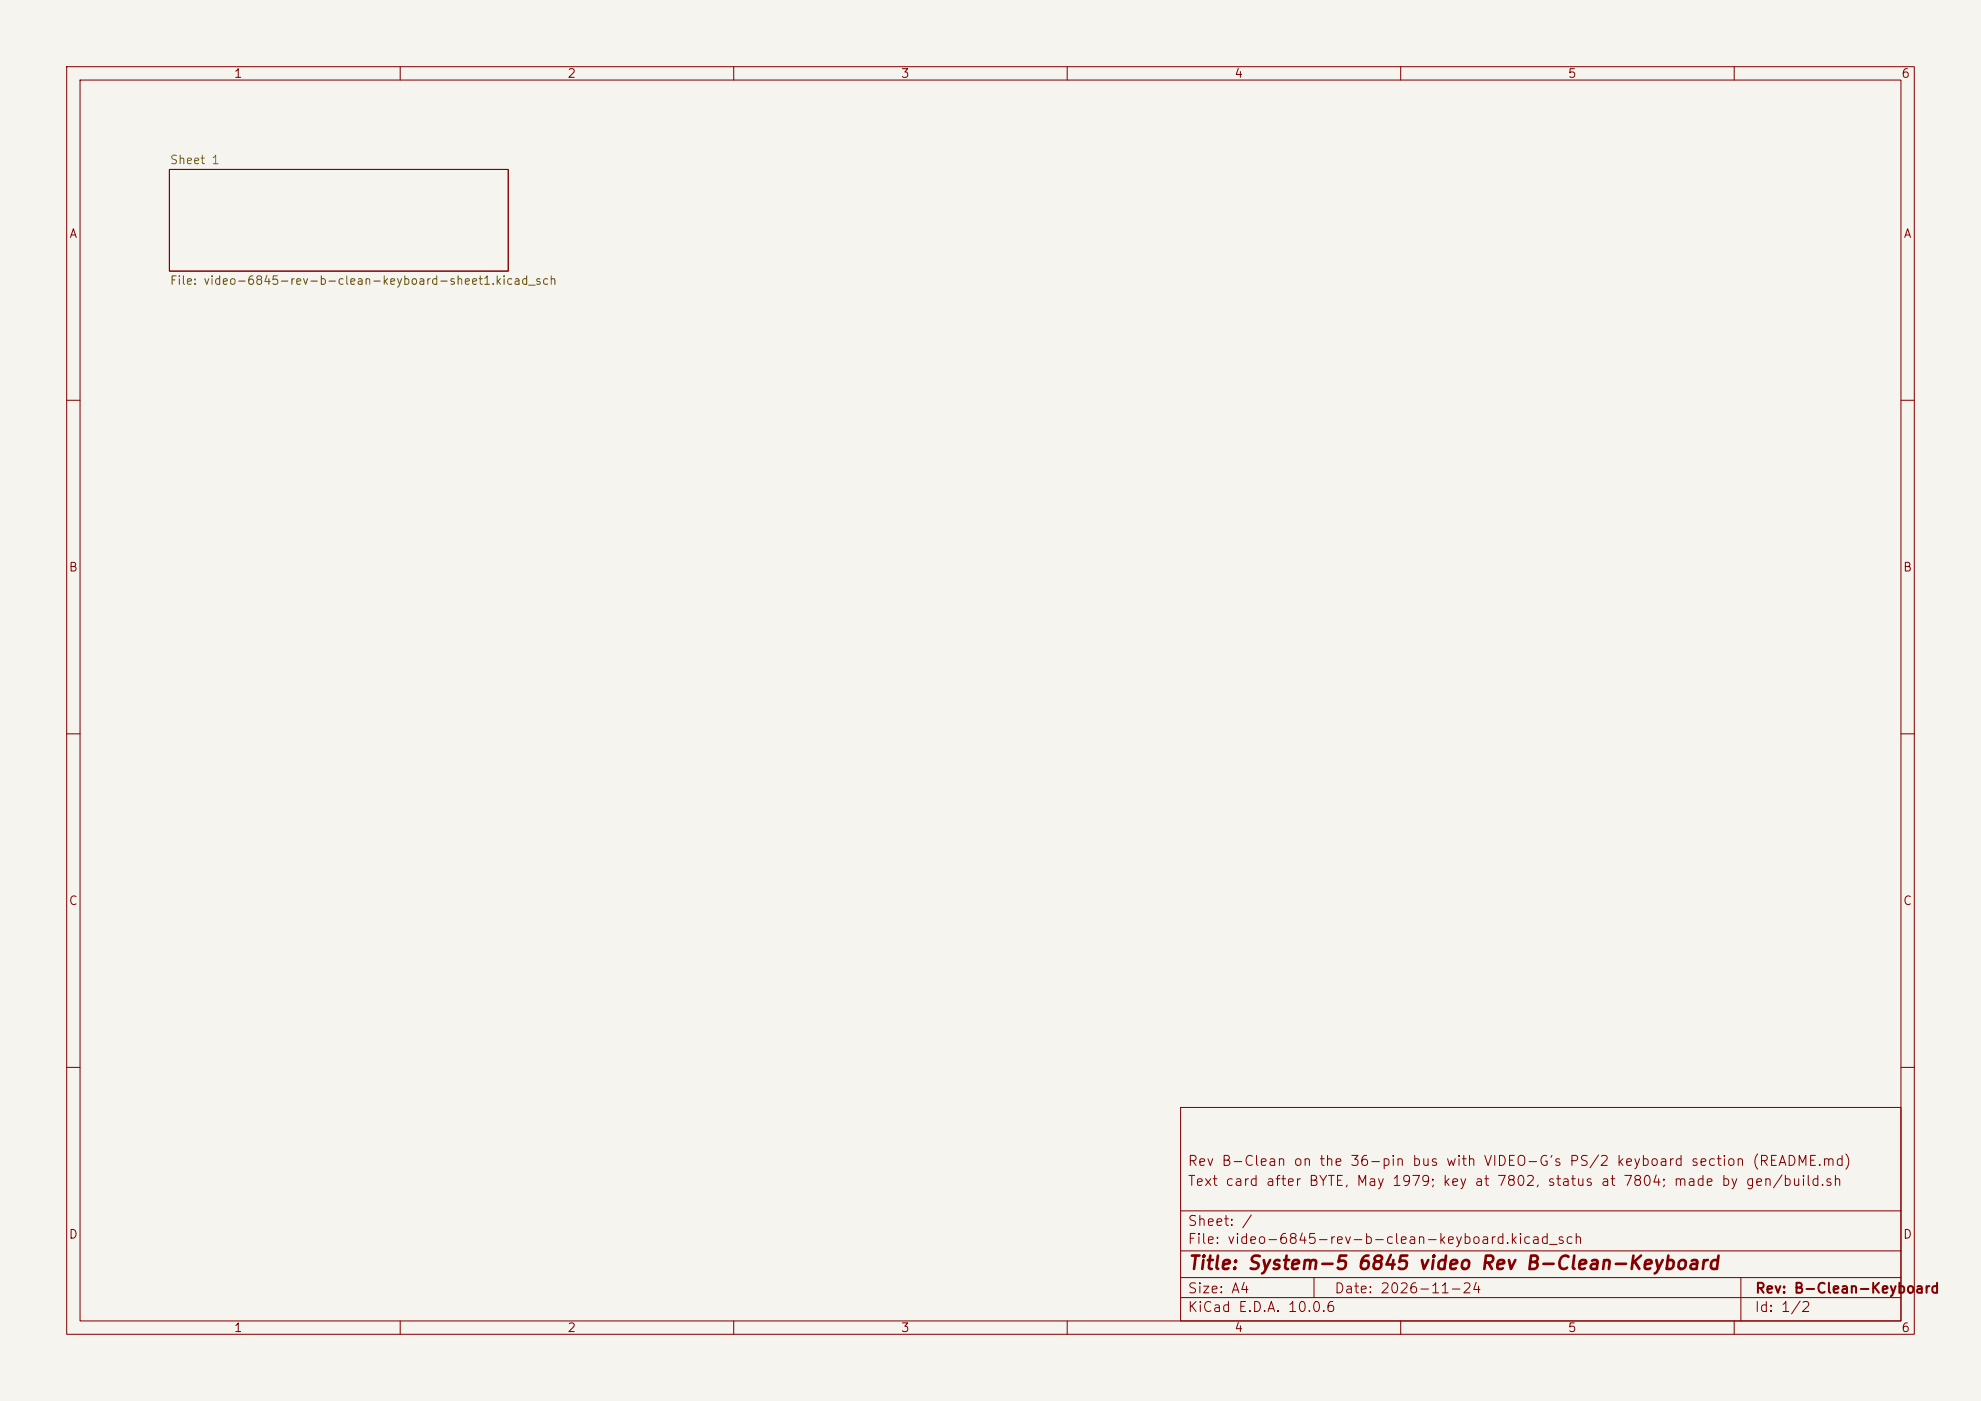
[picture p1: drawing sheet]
<svg xmlns="http://www.w3.org/2000/svg" width="297mm" height="210mm" viewBox="0 0 297 210" stroke-linecap="round" stroke-linejoin="round" font-family="sans-serif">
<defs><g id="words">
<text font-size="2" fill="#840000" x="178" y="190.8">Title: System-5 6845 video Rev B-Clean-Keyboard</text>
<g font-size="1.5" fill="#840000">
<text x="178" y="178.1">Text card after BYTE, May 1979; key at 7802, status at 7804; made by gen/build.sh</text>
<text x="178" y="175.1">Rev B-Clean on the 36-pin bus with VIDEO-G's PS/2 keyboard section (README.md)</text>
<text x="178" y="184.1">Sheet: /</text>
<text x="178" y="186.8">File: video-6845-rev-b-clean-keyboard.kicad_sch</text>
<text x="178" y="197">KiCad E.D.A. 10.0.6</text>
<text x="178" y="194.2">Size: A4</text>
<text x="200" y="194.2">Date: 2026-11-24</text>
<text x="263" y="197">Id: 1/2</text>
<text x="263" y="194.2">Rev: B-Clean-Keyboard</text>
</g>
<g font-size="1.3" fill="#840000">
<text x="35" y="12">1</text>
<text x="85" y="12">2</text>
<text x="135" y="12">3</text>
<text x="185" y="12">4</text>
<text x="235" y="12">5</text>
<text x="285" y="12">6</text>
<text x="10.3" y="36">A</text>
<text x="285.3" y="36">A</text>
<text x="10.2" y="86">B</text>
<text x="285.2" y="86">B</text>
<text x="10.2" y="136">C</text>
<text x="285.2" y="136">C</text>
<text x="10.2" y="186">D</text>
<text x="285.2" y="186">D</text>
<text x="35" y="200">1</text>
<text x="85" y="200">2</text>
<text x="135" y="200">3</text>
<text x="185" y="200">4</text>
<text x="235" y="200">5</text>
<text x="285" y="200">6</text>
</g>
<text font-size="1.3" fill="#006464" x="25.4" y="24.9">Sheet 1</text>
<text font-size="1.3" fill="#725600" x="25.4" y="43">File: video-6845-rev-b-clean-keyboard-sheet1.kicad_sch</text>
</g></defs>
<path d="M0 0h297v210h-297z" fill="#f5f4ef" stroke="#f5f4ef" stroke-width=".15"/>
<g fill="none" stroke="#840000" stroke-width=".15">
<path d="M10 10h277v190h-277zM12 12h273v186h-273zM60 10v2M110 10v2M160 10v2M210 10v2M260 10v2M25.4 25.4h50.8v15.2h-50.8zM10 60h2M285 60h2M10 110h2M285 110h2"/>
<path d="M10 160h2M177 166h108v32h-108zM285 160h2M60 198v2M110 198v2M160 198v2M177 194.5h108M177 191.5h108M177 187.5h108M177 181.5h108M197 191.5v3M210 198v2"/>
<path d="M260 198v2M261 191.5v6.5"/>
</g>
<use href="#words"/>
</svg>
